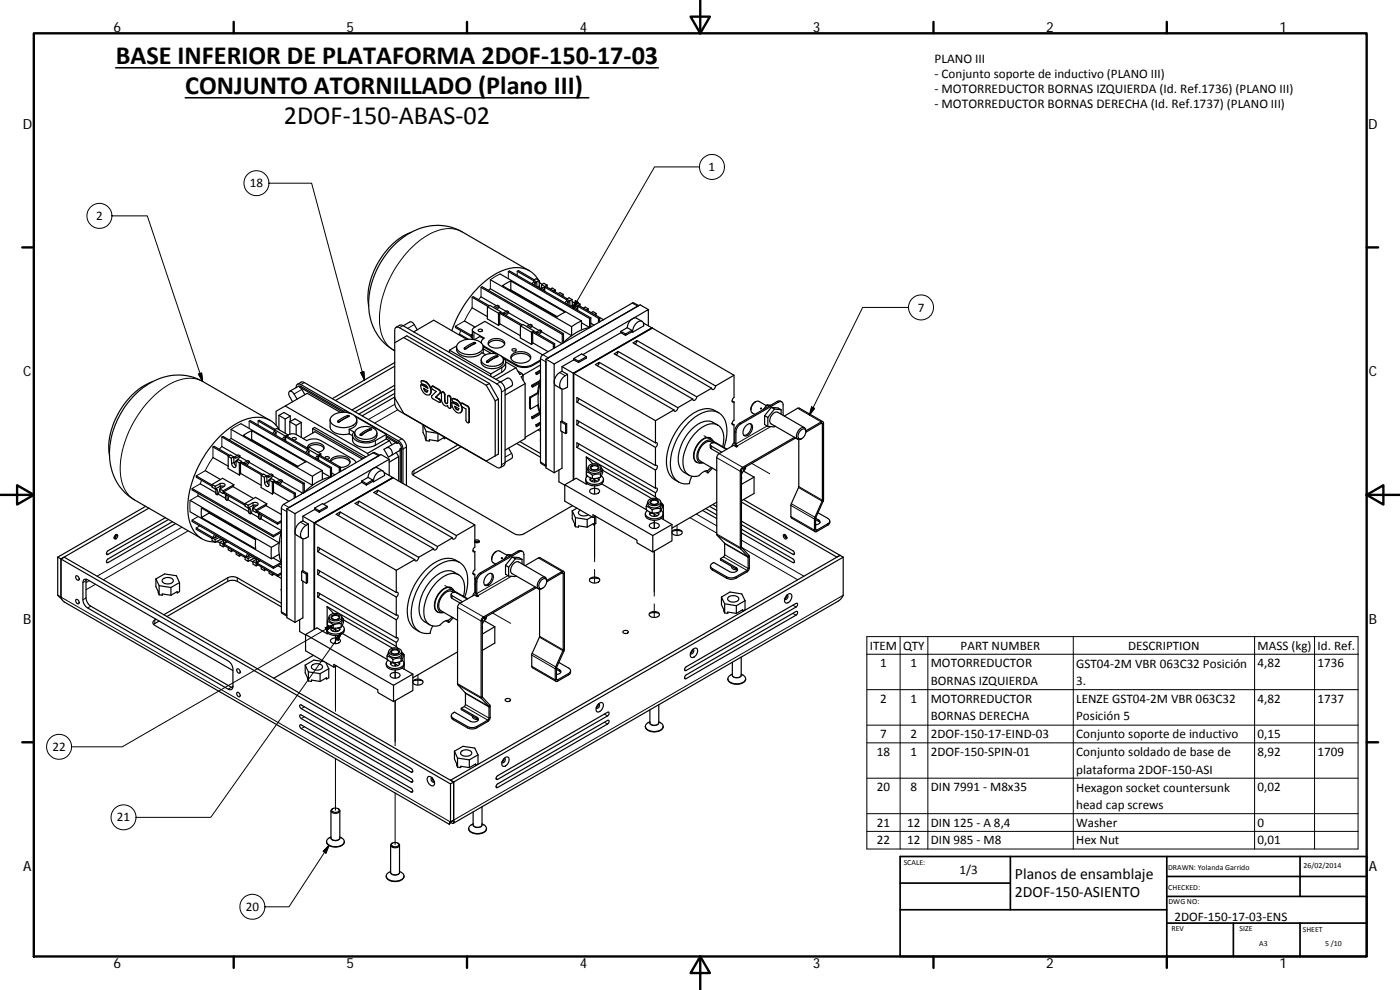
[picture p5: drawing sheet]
<svg xmlns="http://www.w3.org/2000/svg" width="420mm" height="297mm" viewBox="0 0 420 297" stroke-linecap="round" stroke-linejoin="round" font-family="sans-serif">
<defs><g id="words">
<g font-size="7.9">
<text x="34.7" y="19.2">BASE INFERIOR DE PLATAFORMA 2DOF‐150‐17‐03</text>
<text x="55.6" y="28.2">CONJUNTO ATORNILLADO (Plano III)</text>
<text x="85.2" y="37.2">2DOF‐150‐ABAS‐02</text>
</g>
<g font-size="4.7">
<text x="304.6" y="263.9">Planos de ensamblaje</text>
<text x="304.6" y="269.3">2DOF‐150‐ASIENTO</text>
</g>
<g font-size="4.2">
<text x="34" y="9.6">6</text>
<text x="104" y="9.6">5</text>
<text x="174" y="9.6">4</text>
<text x="244" y="9.6">3</text>
<text x="314" y="9.6">2</text>
<text x="384" y="9.6">1</text>
<text x="6.8" y="38.7">D</text>
<text x="410.6" y="38.7">D</text>
<text x="7" y="112.9">C</text>
<text x="410.8" y="112.9">C</text>
<text x="7" y="187.1">B</text>
<text x="410.8" y="187.1">B</text>
<text x="7" y="261.3">A</text>
<text x="410.8" y="261.3">A</text>
<text x="34" y="290.4">6</text>
<text x="104" y="290.4">5</text>
<text x="174" y="290.4">4</text>
<text x="244" y="290.4">3</text>
<text x="314" y="290.4">2</text>
<text x="384" y="290.4">1</text>
</g>
<g font-size="4">
<text x="280.5" y="18.8">PLANO III</text>
<text x="280.5" y="23.4">‐ Conjunto soporte de inductivo (PLANO III)</text>
<text x="280.5" y="27.9">‐ MOTORREDUCTOR BORNAS IZQUIERDA (Id. Ref.1736) (PLANO III)</text>
<text x="280.5" y="32.5">‐ MOTORREDUCTOR BORNAS DERECHA (Id. Ref.1737) (PLANO III)</text>
</g>
<g font-size="3.9">
<text x="212.7" y="51.4">1</text>
<text x="75" y="56.2">18</text>
<text x="28.9" y="66">2</text>
<text x="275.4" y="93.5">7</text>
<text x="261" y="194.9">ITEM</text>
<text x="271" y="194.9">QTY</text>
<text x="288.3" y="194.9">PART NUMBER</text>
<text x="338.5" y="194.9">DESCRIPTION</text>
<text x="377.4" y="195">MASS (kg)</text>
<text x="395.4" y="195">Id. Ref.</text>
<text x="264.1" y="200.2">1</text>
<text x="273.3" y="200.2">1</text>
<text x="279.3" y="200.2">MOTORREDUCTOR</text>
<text x="323" y="200.3">GST04‐2M VBR 063C32 Posición</text>
<text x="377.4" y="200.2">4,82</text>
<text x="395.4" y="200.2">1736</text>
<text x="279.3" y="205.5">BORNAS IZQUIERDA</text>
<text x="323" y="205.6">3.</text>
<text x="264.1" y="210.8">2</text>
<text x="273.3" y="210.8">1</text>
<text x="279.3" y="210.8">MOTORREDUCTOR</text>
<text x="323" y="210.8">LENZE GST04‐2M VBR 063C32</text>
<text x="377.4" y="210.8">4,82</text>
<text x="395.4" y="210.8">1737</text>
<text x="264.1" y="221.4">7</text>
<text x="273.3" y="221.4">2</text>
<text x="279.3" y="216.2">BORNAS DERECHA</text>
<text x="279.3" y="221.4">2DOF‐150‐17‐EIND‐03</text>
<text x="323" y="221.5">Conjunto soporte de inductivo</text>
<text x="323" y="216.2">Posición 5</text>
<text x="377.4" y="221.4">0,15</text>
<text x="15.8" y="225.3">22</text>
<text x="263.1" y="226.8">18</text>
<text x="273.3" y="226.8">1</text>
<text x="279.3" y="226.8">2DOF‐150‐SPIN‐01</text>
<text x="323" y="226.9">Conjunto soldado de base de</text>
<text x="377.4" y="226.8">8,92</text>
<text x="395.4" y="226.8">1709</text>
<text x="323" y="232.2">plataforma 2DOF‐150‐ASI</text>
<text x="263.1" y="237.4">20</text>
<text x="273.3" y="237.4">8</text>
<text x="279.3" y="237.4">DIN 7991 ‐ M8x35</text>
<text x="323" y="237.5">Hexagon socket countersunk</text>
<text x="377.4" y="237.4">0,02</text>
<text x="323" y="242.8">head cap screws</text>
<text x="35.1" y="246.5">21</text>
<text x="263.1" y="248">21</text>
<text x="272.3" y="248">12</text>
<text x="279.3" y="248">DIN 125 ‐ A 8,4</text>
<text x="323" y="248.1">Washer</text>
<text x="377.4" y="248">0</text>
<text x="263.1" y="253.3">22</text>
<text x="272.3" y="253.3">12</text>
<text x="279.3" y="253.3">DIN 985 ‐ M8</text>
<text x="323" y="253.3">Hex Nut</text>
<text x="377.4" y="253.3">0,01</text>
<text x="288" y="262.2">1/3</text>
<text x="73.8" y="273.3">20</text>
<text x="352.5" y="276.2">2DOF‐150‐17‐03‐ENS</text>
</g>
<g font-size="2.4">
<text x="271.2" y="259.7">SCALE:</text>
<text x="350.6" y="260.9">DRAWN: Yolanda Garrido</text>
<text x="391.2" y="260.6">26/02/2014</text>
<text x="350.6" y="267">CHECKED:</text>
<text x="350.7" y="271.4">DWG NO:</text>
<text x="351.6" y="279.3">REV</text>
<text x="372" y="279.4">SIZE</text>
<text x="391" y="279.6">SHEET</text>
<text x="377.9" y="283.8">A3</text>
<text x="397.7" y="283.8">5 /10</text>
</g>
</g></defs>
<g fill="none" stroke="#000" stroke-width=".3">
<path d="M80.7 55a3.7 3.7 0 0 1-5.5 3.2 3.7 3.7 0 0 1-.3-6.4 3.7 3.7 0 0 1 5.8 2.7v.5h12.8l15.9 59M209.9 50.1h-13.5l-24.5 42.5M33.6 64.8a3.8 3.8 0 0 1-5.6 3.2 3.8 3.8 0 0 1-.3-6.4 3.8 3.8 0 0 1 5.9 2.7v.5h10.6l16.6 49.6a10.3 10.3 0 0 0-10.6 1.3 31.7 31.7 0 0 0-14.1 26.2 9.9 9.9 0 0 0 4.2 8.1M138.6 69.5a10 10 0 0 0-9.9 .8 31.7 31.7 0 0 0-14.8 25.8 10 10 0 0 0 4.2 9M120.9 97.7l-1 .6M124.3 97.4l-2 1.1M138.2 99.2l-.3 1-.3 .2M142 89l-.3 .2v3.2l-2.3 3.9-2.7 1.6v.4M142.2 99.7v2.2M144.7 86l-.3 .2v2.9l-.8 .8M150.1 82.2l-2.9 1.7v2.7l-.7 .5M152.9 81.3l-.3 .2v2.1"/>
<path d="M155.6 81.2l-.4 .2v1.2M161.9 85.8l-.6 .3M171.8 91.5l-.6 .3M172.7 90.2l.9 .5-1.7 1.9zM189.6 99.3l.3 .1M189.7 91l1.7 .8M272.7 92.2h-13.8l-16 32.4M59.6 112.2l.9-.3 .3 2.5zM90.3 115.9l-.4 .2M90.6 116.8l-2.3 1.4M91.3 114.8l-1 .6M108.2 111.8l1-.3 .2 2.5z"/>
<path d="M126.7 115.4l-.1 .1M127.9 114.6l-.1 .1M130 115.9l-.1 .1M131.8 119.7l-.1 .1M132.2 117.9h-.2M133.6 118.4h-.2M135.3 119.5h-.1M137.2 120h-.1M139.4 104.4v.3M142.2 102.8v.4M145.3 103.9v.3M146.1 108.4v.3"/>
<path d="M148.9 106.7v.4M150.1 114.6l-1 .6M150.6 110.3v1.4M151.6 117l-1.1 .6M154.9 109.4v.3M159.8 109.4v.3M162.2 107.6l1.6 1M162.9 106.4l1.6 1M168 111.8l1.6 .9M64.3 133.9l-.4 .2v3.2l-2.3 3.9-2.7 1.6v.4M66.9 130.9l-.3 .2v2.9l-.8 .8M70.2 138.7l-.7 .4"/>
<path d="M72.3 127.1l-2.9 1.7v2.8l-.6 .4M75.1 126.2l-.3 .2v2.1M77.8 126.1l-.3 .2v1.2M101.4 126.3v.3M104.3 124.7v.4M108.1 130.3v.3M111 128.7v.2M111.9 135.9l1.7 .9M112.6 132.2v1.4M118.5 121.3l-8 4.6M119.4 123l-7 3.9M119.5 132.8l-.3 .2"/>
<path d="M120.4 134.4l-.3 .2M120.6 131.6l-1.1 .6M122 134.1l-1.1 .6M133.6 120.2l-.2 .1M135.3 122.2h-.1M136 120.8h-.1M138.9 121l-.1 .1M140.4 121.9h-.1M140.9 126.5h-.2M140.9 122.7h-.2M151.6 138.8l-1.1 .6M153.5 136l-1.9 1.2"/>
<path d="M161.5 129l.7 .4M162.2 138.6l1.6 1M179.1 139.2l1.2 .7M211.3 130.7l6.9 4M213.5 133.8v.8M215.1 137.3l7.1 4.1 .3-.2M215.8 136.1l7.1 4.1v.4M220.5 129.5l.4 .2M221.9 127l.4 .2M225.6 139l5.4 3.2M230.2 127.8l-9.3 5.4-.4-.2M231.3 128l-10.1 5.8v.2"/>
<path d="M232.5 127.9l-.2 .2M233.2 120.5l.4 .2M239.4 122.5l7.1 4.1v.4l.3 .2 .4-.2M243.6 122.1l.9 .4-1.6 2.1zM54.6 158.2l-25.5 14.7M56.5 159.3l-25.5 14.6M59.5 155l-1.9 1v.5M59.5 148.1l-.1 .7-2.3 1.3v3.5M60 157.8l-1.1 .6v.4M60.5 144.1l-.4 1.1-2.5 1.4v.4M66 145.1v.8M75.9 150.9v.8"/>
<path d="M80.1 144.4l-.7 .4M84.4 152.5l1.6 1M85.1 151.3l1.7 1M90.2 156.7l1.6 .9M111.9 144.2l.2 .1M124.2 141.1v1.1M178.4 145.8v2.4zM178.4 143.6v1M178.4 155v13.5M196.4 156.1v2.5zM196.4 153.9v1.1M197 149.5l.5 .2"/>
<path d="M203.2 157.6v3.1M207.1 155.3l8 4.7M209 154.2l6.1 3.6M237.4 155l7 4.1 .4-.2 .3 .2v.4M237.4 151.7l7 4 .4-.2M237.5 151.1l7.3 4.2M239.7 146.3l7.3 4.1M239.7 146l7.1 4.1 .4-.2M245.7 156v.4M248.4 157.2v.4M18.3 179.1l116.9 67.5M25.8 179.4l-.9 .6"/>
<path d="M25.8 174.2l-.9 .6M26.8 174.2l-1 .6M28.6 175.3l-2.8 1.7M32 166.1l.4 .2M32 168.5l.4 .3M66 161.3v.6M68.4 173.4v1M71.2 173.4v1M75.9 167v.7M133.5 175.7l6.9 3.9M135.7 178.7v.8M142.7 174.4l.4 .2"/>
<path d="M144.2 171.9l.3 .2M152.4 172.7l-9.3 5.4-.4-.2M153.5 172.9l-10 5.8v.2M154.8 172.8l-.3 .2M155.5 165.4l.3 .2M161.6 167.4l7.1 4.1v.4l.3 .2 .4-.2M178.4 170.9v4M196.4 165.3v13.6M213.8 170.6v.4M215.1 160.2l7.1 4.1 .3-.2M215.2 160.6l7.1 4.1 .3-.4M217.1 167.1l7.1 4.1v.4"/>
<path d="M217.4 162.9l7.1 4.1 .3-.4M217.5 163.1l7 4.1 .4-.2M217.5 166.5l7 4.1 .4-.3M218 173.1v.4M220.9 173.1v.4M220.9 170.3v.4M221.1 170.8v.2M222.5 162.1l18.8 10.8M222.6 164.3l16.8 9.6M238.4 168.5l-.4 .3M238.4 166.1l-.4 .2M253.1 178.6l-116.9 67.5"/>
<path d="M27.2 181.9l-.9 .5M46.4 186v1.1M84.4 183.5l1.6 1M97.6 188.3l2.4-.8-1.9 1.7zM100 187.5l-63.3 36.6h-15.2a3.8 3.8 0 0 0-5.6-3.2 3.8 3.8 0 0 0-.3 6.4 3.8 3.8 0 0 0 5.9-2.7v-.5M100.7 190.7v2.4zM100.7 188.5v1M100.7 199.9v13.5M100.7 191.5l1.8-1.7-1 2.3zM101.3 184.1l1.2 .7M102.5 189.8l-39.2 55.4h-22.5a3.8 3.8 0 0 0-5.5-3.2 3.8 3.8 0 0 0-.3 6.4 3.8 3.8 0 0 0 5.8-2.7v-.5M118.6 198.8v1.1"/>
<path d="M119.2 194.5l.5 .1M137.3 182.2l7.1 4.1 .3-.2M138 181l7.1 4.1v.4M147.8 183.9l5.5 3.1M159.6 196.6l7 4.1 .4-.3M159.6 199.9l7 4.1 .4-.2 .4 .2v.4M159.7 196l7.4 4.2M161.9 191.2l7.4 4.1M161.9 190.9l7.1 4.1 .4-.2M196.4 181.2v4.1M238 181.6l.9 .5M238 184l.9 .6"/>
<path d="M260.1 191h147.5v63.7h-147.5zM260.1 196.3h147.5M270.1 191v63.7M278.5 191v63.7M322.1 191v63.7M376.5 191v63.7M394.5 191v63.7M69.4 206.2l-.9 .6M91.3 212.1l-.9 .5M91.3 215.1l-.9 .5M91.3 218.1l-.9 .5M118.6 201v2.5z"/>
<path d="M118.6 210.2v13.6M125.4 202.5v3M136 215.5v.4M137.3 205.1l7.1 4.1 .3-.2M137.4 205.5l7.1 4.1 .3-.4M139.3 212l7.1 4.1v.4M139.6 207.8l7.1 4.1 .3-.4M139.7 211.4l7.1 4.1 .3-.2M139.7 208l7.1 4.1 .3-.2M140.3 218v.4M143.1 218v.4M143.2 215.2v.4"/>
<path d="M143.3 215.7v.2M167.9 200.9v.4M170.7 202.1v.4M181.4 214.2l.9 .6M181.4 216.7l.9 .5M195 216.8a1.54 1.54 0 0 0 2.7 0M195 216.7a1.39 1.39 0 0 0 2.4 .7l.3-.7M205.4 200.9l.5 .3M205.4 203.4l.5 .2M219.8 202.5a1.54 1.54 0 0 0 2.7 0M219.8 202.4a1.39 1.39 0 0 0 2.3 .8l.3-.3 .1-.5M260.1 206.9h147.5"/>
<path d="M260.1 217.6h147.5M100.7 227.6v15.5M118.6 237.9v15.5M123.9 231.4l-.5 .3M123.9 234.4l-.5 .3M123.9 237.4l-.5 .3M148.9 233.6l.4 .2M148.9 236l.4 .3M260.1 222.9h147.5M260.1 233.5h147.5M98.8 253.6l-1 2.4-.8-.6zM98.8 253.6l-12.1 18.5h-7.2a3.8 3.8 0 0 0-5.6-3.2 3.8 3.8 0 0 0-.3 6.4 3.8 3.8 0 0 0 5.9-2.7v-.5"/>
<path d="M99.3 251.4a1.54 1.54 0 0 0 2.7 0M99.3 251.2a1.39 1.39 0 0 0 2.4 .8l.3-.3v-.5M135.8 246.3l.5 .3M142 247.4a1.54 1.54 0 0 0 2.7 0M142 247.3a1.35 1.35 0 0 0 2.1 .9l.5-.4 .1-.5M260.1 244.1h147.5M260.1 249.4h147.5M117.2 261.7a1.54 1.54 0 0 0 2.7 0M117.2 261.6a1.42 1.42 0 0 0 2.4 .7l.3-.4v-.3"/>
<circle cx="213.7" cy="50.1" r="3.7"/>
<circle cx="276.4" cy="92.2" r="3.7"/>
</g>
<g fill="none" stroke="#000" stroke-width=".36">
<path d="M123.4 69.7a21.3 21.3 0 0 0-11.8 13.2 17.1 17.1 0 0 0-1 8.9M118.9 98.2l1-.6h.8l29.4 17a3.1 3.1 0 0 1 1.5 2.4v21.8l-.3 .8-1.2 .7M121 97.7l2-1.1a1.14 1.14 0 0 1 1.3 .8l.9 1.6M124.2 99.6l6-3.5 10 5.8M136.7 97.9l4.7 2.7M136.7 98.3l4.7 2.7M139.4 96.3l3.2 1.8M141.7 92.4l4.6 2.6M141.7 89.2l4.7 2.7M141.8 99l.1 1.7M142 89l4.8 2.7M143.5 99a.67 .67 0 0 1 .7-.3 .67 .67 0 0 1 .5 .6 .7 .7 0 0 1-.7 .2 .7 .7 0 0 1-.5-.5z"/>
<path d="M144.4 89.1l4.6 2.6M144.4 86.2l24.4 14.1M144.7 86l24.4 14.1M146.3 92.1v3.6l3.3 1.9M146.3 92.1l.7-.5 3.3 1.9v.3M146.3 92.1l3.3 1.9 .7-.5M147.2 86.6l24.3 14.1v-2.7M147.2 83.9l24.3 14.1 3-1.7M149.1 92.9l.6-.7 2.2 1.2M149.6 94v3.6M149.7 92.2l.1-.4-1.2 .7M149.8 91.8l-.5-.2-1.2 .6"/>
<path d="M150 94v3.1l6.2 3.6M150 97.1l-.4 .5M150.1 82.2l24.4 14.1M150.3 93.8l-.3 .2 6.3 3.7M150.3 93.8l6.4 3.7M150.6 93.9l.4 .1M151 94l.4 .3M151 94.2l.4 .1M152.6 81.5l24.3 14.1M152.6 93.5v.4M152.6 93.5l-.4-.2-1.2 .7M152.6 93.5l-1.2 .8"/>
<path d="M152.6 93.9l-.7 .8M152.6 93.9l6.3 3.6M152.9 81.3l24.4 14.1M153.3 87l-.2 .1M153.3 87l13.9 8M153.3 84.3l-2.5 1.4 16.3 9.4 2.5-1.4-16.3-9.4v2.7M155.2 81.4l5 2.8M155.6 81.2l4.7 2.7M156.2 97.8v3.6l3.3 2M156.2 97.8l3.3 1.9 .7-.4v.2M156.2 97.8l.7-.5 3.3 2M158.9 81.3l-20.3-11.8a16.4 16.4 0 0 0-19.1 2.9 25.2 25.2 0 0 0-8.5 22.3 15.1 15.1 0 0 0 7.5 10.6"/>
<path d="M159 98.6l.6-.7 2.2 1.3M159.5 99.7v3.7M159.6 97.9v-.3l-1.1 .6M159.6 97.6l-.4-.3-1.2 .7M159.8 99.7l.1 3.1 4.6 2.7M160.2 84.1l.9 .5M160.2 84.1v.4M160.2 84.5l.4 .3M160.2 84.1l.7-.5 .9 .6M160.2 84.5l-.6 .7M160.2 99.5l-.4 .2 6.3 3.6 .3-.2M160.2 99.5l6.2 3.6"/>
<path d="M160.5 99.6l.4 .1M160.6 84.8v.9M160.6 84.8l-.5 .6M160.9 99.7l.4 .3M160.9 99.9l.4 .1M161.1 84.6l.1 1.4M161.6 84.1a7.6 7.6 0 0 0-9.5-3.3 26.8 26.8 0 0 0-14.3 13.4l-2.2 5M161.8 84.4l.3 .5M161.8 84.2l.1 1.8 .4 .7M161.8 84.2l-.7 .4M161.8 84.8l.9 .5M162.5 99.6l6.2 3.5"/>
<path d="M162.5 99.6l-.7 .8M162.5 99.3v.3M162.5 86.8l.5-.6 .5 .3-.5 .6M162.5 85.4l-.1 1.4M162.5 99.3l-.4-.3-1.2 .7M162.5 99.3l-1.2 .7M163.5 86v1.4M164.2 85.5v.6M164.2 85.5l-1-.5-.7 .4 1 .6M164.2 85.5l-.7 .5M165.2 86.7l.5-.3 .9 .6M166.1 87.3l.5-.3v.6"/>
<path d="M167.5 88.1l.6-.3 .9 .5v.6M169 88.3l-.5 .3M170 89.8l1 .5M170 89.8v.4M170 90.2l.5 .3M170 89.8l.8-.5 .9 .6M170 90.2l-.5 .7M170.3 89.7l-6.5-3.7-.3 .1 6.5 3.8M170.5 90.5v1M170.5 90.5l-.5 .7M171 90.3l.1 1.5M171.7 89.9l.1 1.8 .4 .7"/>
<path d="M171.7 89.9l-.7 .4M171.7 90.5l.9 .5M172.4 91.1l-.1 1.4M173.3 91.7l.1 .5M173.4 91.9v1.2M173.4 92.2l-.5 .6M173.4 92.2l-.5-.3-.5 .7M173.4 91.9l.3-.2 7.4 4.2-12.6 7.2-6 3.7-.3 .7v24.6M173.4 91.9l6.2 3.6M174.1 91.2v.7M174.1 91.2l-1-.5-.7 .4 .9 .6M174.1 91.2l-.8 .5"/>
<path d="M174.5 96.3v2.7M175.1 92.5l.5-.4 .9 .6v.6M176.5 92.7l-.5 .3M176.9 95.6v2.7l-2.4-1.5M177.1 98.2a15.2 15.2 0 0 0-8.2 4.7M177.3 95.4v2.7M177.3 97l1 .6M177.3 95.4l-.4 .2M177.4 93.8l.6-.3 .9 .5v.7M178.9 94l-.5 .4M179.6 95.5v1.3M179.6 95.5l.4-.2v1.3"/>
<path d="M186.3 99.8l-11.4 6.6M186.3 99.4l1.4 .8M186.3 99.4v.4M186.3 99.8l1.4 .8M188.2 98.3l-1.9 1.1M188.2 98.3l1.4 .8M189.6 99.1l-1.9 1.1M189.6 99.1v.4M189.6 99.5l-1.9 1.1M189.6 99.5l.3 .2M189.7 95.7l-23.4 13.5M189.7 95.7a3.4 3.4 0 0 0-1.5 2.6"/>
<path d="M190.1 95.5l-.4 .2M190.1 95.5l.8-.1 1.8 1M190.1 95.5l4.5-2.6v4.9M190.8 97.2a1.32 1.32 0 0 1 1.1-.9 1.32 1.32 0 0 1 1.2 .6l.1 .9-3.3 1.9a3.8 3.8 0 0 1 .9-2.5zM191.5 91.8l-27.1 15.6M191.7 91.7l-1.8-.8-8.9 5.1M193.1 96.9l2.6 1.5-23.6 13.6M194.6 92.9l-2.5-1.4-28.3 16.3M195.7 98.4h.1M195.7 98.4v.1M195.7 98.4l-23.6 13.6M195.8 98.4l24.5 14.2-5.6 3.2"/>
<path d="M195.8 98.4l-23.6 13.7M45.6 114.6a22.2 22.2 0 0 0-12.5 15.7 14.8 14.8 0 0 0-.2 6.4M86.9 117.4l2.7-1.5 .5-.1 13.1 7.6M88.9 116.3a.87 .87 0 0 1 .3-1 .87 .87 0 0 1 1.1 .1l15.2 8.8M89.2 119.8l-.9-1.6a.87 .87 0 0 0-.7-.8 .87 .87 0 0 0-.9 .4l.1 .9 1 1.8M89.3 115.3l1.2-.7 .8 .2 29.3 16.8a3 3 0 0 1 1.4 2.5v11.6M91.5 118.4l-.9-1.6-.7-.7 12.9 7.5M118.5 102.8v-3.7a.86 .86 0 0 1 .4-.9 .86 .86 0 0 1 1 .1l29.2 16.9a3.2 3.2 0 0 1 1.4 2.4v21.8a.86 .86 0 0 1-.4 .9 .86 .86 0 0 1-1-.1l-29.2-16.9a3.1 3.1 0 0 1-1.4-2.4v-1.5M118.5 119.4l2.6 4.6 24.8 14.3 2.7-1.5M118.5 102.8v16.6M118.5 116.7l-11.9 6.9M118.5 119.1l-9.8 5.7"/>
<path d="M118.5 108.8l-18.8 10.8M118.5 109.9l-17.8 10.3M118.5 102.8l3.6-2 24.8 14.3 2.7 4.6v16.5l-1 .6M118.5 115.6l-12.9 7.4M118.5 118l-10.8 6.2M121.1 101.3l24.8 14.3M126.4 115.4h.3l1.6 1M126.4 114.3a2.96 2.96 0 0 1 2.6 4 1.46 1.46 0 0 1-2.2-.9 1.69 1.69 0 0 1-.3-2l1.9 1.1a2.1 2.1 0 0 0-1.8-1.4zM126.8 114.2a3 3 0 0 1 2.3 4.1l-.2 .1M126.8 114.2h-.2M126.8 114.2l-.3 .1M127.2 116.5l1.2 .7a.52 .52 0 0 1-.6 .5 .52 .52 0 0 1-.5-.6z"/>
<path d="M127.3 116.6a.93 .93 0 0 0 1 .9M129.6 115.9h.4l1.8 1M130.8 119.1l1 .6a.65 .65 0 0 1 .2 1.1M130.8 119.1l-.1 .1M131.7 117l-1.9-1.1a.52 .52 0 0 0-.3 .5 .52 .52 0 0 0 .4 .5l1 .6-1.4 1.3 .1 .5 2.1 1.4a.46 .46 0 0 0 .5-.5 .46 .46 0 0 0-.5-.4l-1-.6M131.7 117l.4 .8-1.4 1.4M131.8 116.9l.4 .4v.6l-1.4 1.2M131.8 116.9l-.1 .1M132.6 117.7a.68 .68 0 0 1 .8 .7v2a.48 .48 0 0 0 .3 .7 .48 .48 0 0 0 .6-.3v-1.9a.58 .58 0 0 1 .7 0 .58 .58 0 0 1 .2 .6v2.8a.55 .55 0 0 1-.7 .1 .55 .55 0 0 1-.2-.7 1.54 1.54 0 0 1-1.8-1.7zM132.7 117.6a.65 .65 0 0 1 .6 .1 .65 .65 0 0 1 .3 .7v1.8a.77 .77 0 0 0 .6 .9M134.5 118.7a.66 .66 0 0 1 .8 .8v2.7l-.2 .3M134.9 105.1l12.4 7.1"/>
<path d="M135.8 119.7a2.98 2.98 0 0 1 2.6 3.9 1.79 1.79 0 0 1-2.6-1.4l-.2-.9 .2-.5 1.9 1.1a1.69 1.69 0 0 0-1.7-1.3l-.3-.6zM136.1 119.5a2.85 2.85 0 0 1 2.2 1.7M136.1 119.5l-.1 .1M136.1 119.5l-.3 .2M137 104.1a2.84 2.84 0 0 0 3.2 3 5.2 5.2 0 0 0 4.4-1.3l1.1 .6M137 103.8l-2.1 1.3v.7M137.7 102.8a5.8 5.8 0 0 1 6.9 .3 1.76 1.76 0 0 1-1.1 2.8 5.3 5.3 0 0 1-6.3-1.2l-.1-1.1zM137.9 100.2l2.7 1.6M139.3 104.5l1.8-1.2a1.31 1.31 0 0 1 1.7-.4l-3 1.8-.3 .1zM141.4 100.5v.8l.5 .2v-.8M141.4 100.5l.5 .2M141.8 101.5v.3"/>
<path d="M141.8 100.2l-.4 .3M142.5 103.1l-3 1.7M144.4 108a2.51 2.51 0 0 0 2.9 2.6 3.3 3.3 0 0 0 3.8-1.9v-.7M144.5 102.7v.2l.2-.9 .6-.5-3.1-1.8a.71 .71 0 0 1-.4-.7 .71 .71 0 0 1 .4-.7l3.3-1.9 17.3 10.1M144.7 107.1a4.5 4.5 0 0 1 6.2 .3 1.7 1.7 0 0 1-1.5 2.2 4.1 4.1 0 0 1-4.9-1.2l-.1-.5zM144.9 103.6l4.8 2.8M145 104.1v1.9M145 104.7l2.4 1.4M145 103.9l3.7 2.3M145.1 101.6l-1.1-.6-1.6 .9M145.9 115.6l2.7 4.7M146.1 108.4l1.4-1.1a1.67 1.67 0 0 1 2-.5l-3 1.9h-.4z"/>
<path d="M146.5 103.3a3.2 3.2 0 0 1 5 0M146.8 102.3a3.3 3.3 0 0 1 4.7 .5 2.13 2.13 0 0 1-2.8 1.6 1.75 1.75 0 0 1-2.1-1.7zM146.9 115.1l-1 .5M147.3 112.2v.7M149.3 107h-.3l-2.9 1.7M149.6 119.7l-1 .6M150.2 114.6l2-1.1a1.57 1.57 0 0 1 1.3 2.3l-1.9 1.1M150.4 106.8l4.5 2.6a5.3 5.3 0 0 0 4.9 0l2.4-1.4M150.8 107.2a1.67 1.67 0 0 1 1 1.6 1.67 1.67 0 0 1-1.2 1.5l-3.3 1.9M151.3 107.6l3.6 2.1a5.5 5.5 0 0 0 4.9 0l2.4-1.4M151.7 108.6l3.1 1.7M151.8 108.7l-.1 1.6-.3 .7-3.5 2.3"/>
<path d="M153.3 107.5a3.8 3.8 0 0 1 5.9 0M153.7 104.8a.7 .7 0 0 1 .7-.2 .7 .7 0 0 1 .5 .6 .7 .7 0 0 1-.7 .2 .7 .7 0 0 1-.5-.6zM153.7 106.4a4.1 4.1 0 0 1 5.5 .4 1.66 1.66 0 0 1-1.6 2 3.3 3.3 0 0 1-4.3-1.5zM154.8 110.3l-6 3.5M154.8 110.3l1.2 2.1 .6-.4M155.4 111.4l1.2 .6M156.6 112l.4 .7M157 112.7l-.6 .4 1.2 2v16.5l-6 3.5M157 112.7v1.4M157.6 115.1l-6 3.5M159 119.2v3.4l.2 .1v-3.4M159 119.2l.2 .1"/>
<path d="M159.6 115.6v.4l.2 .1v-.3M159.6 115.6l.2 .2M159.9 102.8l-.4 .6M160.9 111.8l.2 .6M160.9 111.8l.2 .2M161.1 112v.4M161.3 117.8l.3 .2-2.4 1.3M161.3 117.8l-2.3 1.4M161.8 115l-.5 2.8M162.1 114.2l.1 .1M162.1 114.2l-2.5 1.4M162.2 114.8l-2.4 1.3"/>
<path d="M162.2 113.7l-.1 .5M162.2 111.3l-1.1 .7M162.2 109.5l-5.3 3.1M162.2 111l-1.3 .8M162.2 111.7l-1.1 .7M162.2 114.4l-2.4 1.4M162.2 114.6a15.6 15.6 0 0 0 0 9.4M163.8 107.8v32.6l2.5 1.4M163.8 107.8l2.5 1.4M166.1 103.3v1.3M166.3 109.2v32.6M166.4 103.1v1.3"/>
<path d="M168.7 110v1.4M168.7 116.7v9.6M168.7 110l3.4 2M168.7 111.4a3.2 3.2 0 0 0-2.1 4.2l1.8 1M168.7 111.4l1.6 .9M168.8 100.3v2.8M169.1 100.1v2.7M169.1 113.1l1.2-.8v3.8l-.7 .4a1.12 1.12 0 0 1-1.4-.1 1.12 1.12 0 0 1-.1-1.4l.3-1zM169.1 100.1l-.3 .2M172.1 112v32M172.1 112l.1 .1M172.2 108l-3.5 2"/>
<path d="M172.2 112.1l24.5 14.1M172.2 112.1v31.8M172.2 107.6l1.4 .8M172.2 108l1.4 .8M172.2 107.6v.4M173.6 108.4v.4M173.7 119.6l-.6 1M176 107l-2.4 1.4M176 107l-1.4-.8-2.4 1.4M176 107v.4l-2.4 1.4M179.3 109.7l.6-1-1.2 .7 23.6 13.6M179.9 108.7l23.5 13.6"/>
<path d="M184.9 106.5l.6-1-1.1 .7 23.5 13.5M185.5 105.5l23.6 13.6M187.7 100.2v.4M190.6 103.2l.6-1-1.2 .7 23.6 13.6M191.2 102.2l23.5 13.6M207.9 119.7l-4.5 2.6M209.1 119.1a.75 .75 0 0 1-.3 .8 .75 .75 0 0 1-.8 0l-.1-.2M213.6 116.5l-4.5 2.6M214.7 115.8a.75 .75 0 0 1-.2 .8 .75 .75 0 0 1-.9 0v-.1M220.3 112.6v6.7a.76 .76 0 0 0-.6 .6 .76 .76 0 0 0 .4 .8l.2-.1M63.9 134.1l4.8 2.7M63.9 137.3l4.6 2.6"/>
<path d="M64.3 133.9l4.7 2.8M66.6 134l4.6 2.7M66.6 131.1l24.4 14.1M66.9 130.9l24.4 14.1M68.5 136.9v3.7l3.4 1.9M68.5 136.9l.7-.4 .9 .6M68.5 136.9l.9 .6M69.4 128.8l24.4 14.1 2.9-1.7M69.4 131.6l24.4 14v-2.7M69.4 137.5l.1 1.6a.9 .9 0 0 0 1.2 1l.1-.3M70.1 137.1l.7 .3M70.1 137.1l-.7 .4"/>
<path d="M70.1 137.1l.1 1.8 .6 .8M70.9 138.3l.9 .6 .7-.4M70.9 138.3l.7-.4 .9 .6M70.9 138.3l-.1 1.5M71.8 138.9l.1 3.6M72 137.1v-.3l-1.2 .6h-.6M72 136.8l-.5-.3-1.2 .7M72.2 138.9v3.1M72.3 127.1l24.4 14.1M72.5 138.5v.2M72.8 138.8l.4 .1M73.2 138.9l.4 .3"/>
<path d="M73.2 139.1l.4 .1M74.1 138.3l-2.1-1.2-1.7 1.9M74.8 126.4l24.4 14.1M74.8 138.5v.2M74.8 138.5l-1.2 .7M74.8 138.5l-.4-.3-1.2 .7M74.8 138.7l-.7 .9M74.8 138.7l6.3 3.7M75.1 126.2l24.4 14.1M75.5 129.2l-2.5 1.4 16.3 9.4 2.5-1.4-16.3-9.4v2.7M75.5 131.9l-.2 .1M75.5 131.9l13.9 8"/>
<path d="M77.5 126.3l4.8 2.8M77.8 126.1l4.8 2.7M81.1 126.2l-20.3-11.8a16.1 16.1 0 0 0-18.5 2.4 25.3 25.3 0 0 0-9.1 22.8 15.2 15.2 0 0 0 7.1 10.4l20.3 11.6M82.3 129.4l-.5 .7M82.3 129.4l.5 .3M82.4 128.9l.7-.4 3.3 2M82.4 128.9l3.3 2M82.4 128.9l-.1 .5M82.8 129.7l-.5 .6M82.8 129.7v.9M82.9 127.6v-4.2l2.7-1.6 24.7 14.2 .3 .6M83.7 124.6l1.9 1.1v4.3"/>
<path d="M83.7 124.6v4.1M83.7 124.6l1.5-.8 1.9 1M83.8 129a7.9 7.9 0 0 0-10.2-3.1 29 29 0 0 0-15 16 22 22 0 0 0-1.4 15.6 7.3 7.3 0 0 0 7.2 5.1M85.6 121.8l6.6-3.8 10 5.8M85.7 130.9v.5M85.7 131.4l-.5 .6M85.7 131.4l-.5-.3-.5 .6M85.7 131.1l6.6 3.8M85.7 131.1l.3-.2 6.4 3.7M85.7 131.1v1.2M86.4 130.5v.6M86.4 130.6a2.64 2.64 0 0 1 2.6-.2l3.1 1.8a4.7 4.7 0 0 1 4.2 0l9.5 5.5 .6 .4 .4 .7"/>
<path d="M86.4 130.5l-.7 .4M87 126.5l1.9 1.1v2.8M87 126.5v3.8M87 126.5l1.5-.8 1.9 1M87.1 124.8l-1.5 .9M87.1 124.8v1.7M87.7 131.8a.59 .59 0 0 1 .6-.5 .59 .59 0 0 1 .6 .5l-.9 .2M90.4 126.7l-1.5 .9M90.4 126.7v4.5M91 131.6l3.5-2.1 14.2 8.2M92.3 134.7v.4M92.3 134.7l3.3 1.9"/>
<path d="M92.3 135.1l.4 .3M92.3 134.7l.7-.4 3.3 1.9M92.3 135.1l-.6 .7M92.3 134.5a1.75 1.75 0 0 1 2-1.6 2.33 2.33 0 0 1 3 1.5 1.9 1.9 0 0 1-1.8 1.3M92.3 134.5a3.2 3.2 0 0 1 4.9 .1M92.7 135.4v1M92.7 135.4l-.5 .7M93.8 128.6l15.4 8.9M93.8 128.6l.6-.4 15.4 8.9M93.8 128.6v1.3M95.6 136.6v.5M95.6 136.8v1.2"/>
<path d="M95.6 137.1l-.5 .6M95.6 137.1l-.5-.3-.5 .7M95.6 136.8l6.2 3.6M95.6 136.8l.3-.2 6.3 3.6M96.3 136.2v.6M96.3 136.2l-.7 .4M97.6 137.5a.59 .59 0 0 1 .6-.5 .59 .59 0 0 1 .6 .6l-.9 .1M99.1 126v2.1a3.7 3.7 0 0 0 4.3 2.3l1.4-.2M99.1 138.4a3.1 3.1 0 0 1 3.9-1.5 1.67 1.67 0 0 1 1.8 2.3 3.5 3.5 0 0 1-2.6 1.1M99.2 138.5a4 4 0 0 1 5.7 .1l.1 .2M99.5 124.9a5.5 5.5 0 0 1 7.4 .4 1.82 1.82 0 0 1-1.4 2.5 5.4 5.4 0 0 1-6.3-1.2l-.1-.8zM101.4 126.4l1.4-1a1.83 1.83 0 0 1 2-.6l-2.9 1.8-.4 .1z"/>
<path d="M102.6 123.7l.9-.5 1.4 .8M104.5 125l-3 1.7M104.8 128.8l1.4 .8a1.91 1.91 0 0 0 1.5 3 6.4 6.4 0 0 0 4.9-.4l3.3-1.9M104.8 128.8v1.4M104.8 130.2l1 .5M105.8 130.6v1.4a3.1 3.1 0 0 0 3.4 2.2 6.3 6.3 0 0 0 3.4-.6l3.3-1.9M106.3 124.6l13.2 7.6a3.1 3.1 0 0 1 1.4 2.5v10.4M106.5 129.9a2.51 2.51 0 0 0 2.9 2.6 3.3 3.3 0 0 0 3.7-1.9v-.7M106.6 125l9.3 5.3M107 128.8a4.5 4.5 0 0 1 6 .5 2.08 2.08 0 0 1-2.4 2.4 3.7 3.7 0 0 1-4.1-1.7v-.5zM107.1 126a2.41 2.41 0 0 1-2.3 2.8M111.4 128.9h-.4l-2.9 1.7"/>
<path d="M111.4 128.9l-1.7 .8-1.2 .9h-.4M111.4 128.9l.1-.1a.87 .87 0 0 0-1.3 .1l-1.7 1.1-.4 .4v.2M113.8 136.7l-27.2 15.6M113.9 136.6l-1.8-.8-8.9 5.1M115.9 131.1l3.3 1.9-.6-.1-2.5 1.4M115.9 130.3v1.4M115.9 131.7l1 .5-6.6 3.8M115.9 130.7l3.6 2.1 .9 1.2v10.8M116.1 134.3a1.55 1.55 0 0 1 1.4 2.3M116.1 134.3l-.9 .5 1.4 2.3 3.2-1.8 .3-.7v10M116.8 138.7l2.8-1.7v7.3M116.8 137.8l-2.5-1.4-28.2 16.3"/>
<path d="M116.9 132.2l.7 1.3M118.9 135.8l.7 1.2M127.9 132.2l-1-2.5 .1-2.3 .9 2.1 3.5 .5v2.3M127.9 132.2l1 .1v-.4l2.5 .4M127.9 129.5v2.7M133.8 131.4l-.5 .2v-.4l-1.9 1.1M134.3 121.8h-.1M135.7 120.8h.3l1.7 .9M136.5 121.9l1.2 .7a.57 .57 0 0 1-.7 .4 .57 .57 0 0 1-.4-.7zM136.6 122a1.01 1.01 0 0 0 1 .9M137.4 133.5l-13.2 7.6a.86 .86 0 0 0-.5 .8 .86 .86 0 0 0 .5 .8l30.2 17.5a3.3 3.3 0 0 0 2.8 0l14.6-8.5M138.4 134l-14.5 8.5"/>
<path d="M138.4 121h.5l1.6 .9 .3 .4 .1 4.2-.3 .4M138.4 121.1l1.9 .8 .4 .5v4.3a.57 .57 0 0 1-.7 0 .57 .57 0 0 1-.2-.7v-3.3l-1.3-.8-.2-.5zM138.7 122a1.47 1.47 0 0 1-.5 1.8M148.6 120.3v16.5M152.6 134.5l.9 1.5a1.16 1.16 0 0 1 0 1.6l-1.9 1.1M155.1 133.1l7.1 4.1M156 132.5l6.2 3.6M159.6 125.1v.4l.2 .1v-.4M159.6 125.1l.2 .1M160.9 127.4v.5l.2 .1v-.4M160.9 127.4l.2 .2M161.4 121.5l.5 2.2"/>
<path d="M161.6 121.4l-2.4 1.3M161.9 123.7l.3 .2-2.4 1.3M161.9 123.7l-2.3 1.4M162.1 128.6l.1 .1M162.1 124.3l.1 .1M162.2 127.3l-1.1 .7M162.2 126.7l-1.3 .7M162.2 124.2l-2.4 1.4M162.2 126.9l-1.1 .7M162.2 128.6l-4.6 2.6M162.2 131.9v6.8l1.6 1.3M168.3 126.5l1.4 .9"/>
<path d="M168.3 126.5v2.8l1.4 .8M168.7 129.5v11l-2.4 1.3M168.7 126.3l1.4 .8M168.7 126.3l-.4 .2M169.7 127.4v2.7M170.1 127.1v2.8l-.4 .2M170.1 127.1l-.4 .3M173.1 134.2l23.6 13.6M173.1 127.4l23.6 13.6M173.1 120.6l23.6 13.6M173.1 120.6v-1.3l23.6 13.6M173.1 127.4v-1.3l23.6 13.6"/>
<path d="M173.1 134.2v-1.3l23.6 13.6M173.7 126.4l-.1 .6-.5 .4M173.7 133.2l-.6 1M176 137.1l20.7 12M176 137.1l1.9 2.1M176 137.1v6.1M177.3 139.8a1.55 1.55 0 0 1 2.5 .6 1.52 1.52 0 0 1-2.7-.3zM179.1 139.2a1.81 1.81 0 0 0-2.6 1.3 2.45 2.45 0 0 0 3.8 0v-.6M196.7 139.7a.44 .44 0 0 1 .6 .1 .44 .44 0 0 1-.1 .6l-.5 .6M196.7 132.9a.45 .45 0 0 1 .6 .1 .45 .45 0 0 1-.1 .6l-.5 .6M196.7 126.2v6.7M196.7 134.2v5.5"/>
<path d="M202.3 123l-5.6 3.2M203.4 122.3a.89 .89 0 0 1-1.1 1v-.3M213.2 133.4l.1 1.1 2.6 1.6M213.3 131.5a2.71 2.71 0 0 0-3.4 1.2 5 5 0 0 0-1.3 5.6l.5 .4M214 132.9a2.49 2.49 0 0 0-3.6 1.2 3.3 3.3 0 0 0-.3 4.2l5 2.9M214.2 132.7a2.01 2.01 0 0 0-1.6-1.4 2.01 2.01 0 0 0-1.9 .8 5.5 5.5 0 0 0-2.1 6.2l.7 .5 1.3 .1M214.3 132.8a1.76 1.76 0 0 0-3 0 4.6 4.6 0 0 0-1.6 5.8l.7 .3h.6M215.4 127.6l-1.4-.9a5.8 5.8 0 0 0-6.5 2.2 12.3 12.3 0 0 0-3.7 10.7l.9 1.6 2 1.4M215.7 123.8a6.5 6.5 0 0 0-8.2 .6 18.3 18.3 0 0 0-7.4 15.5 5.5 5.5 0 0 0 3.6 4.7M216.9 134.2a6 6 0 0 0-1.3-6.5 4.7 4.7 0 0 0-5.5 1 13.1 13.1 0 0 0-5 11.1 3.2 3.2 0 0 0 2.1 3 3.2 3.2 0 0 0 3.6-1l1-.5a1.68 1.68 0 0 0 1.6-1M217.2 134.4a10.8 10.8 0 0 0-.1-9.2 4.9 4.9 0 0 0-6.8-1.1 18 18 0 0 0-9 16.7 4.6 4.6 0 0 0 5.6 4.3l.8-2.2M218 134.9l-3.1-1.9a.88 .88 0 0 0-1.1-.2 .88 .88 0 0 0-.5 .9l3.3 2"/>
<path d="M219.7 120.3l.6 .3M220.3 120.6v5.5a.76 .76 0 0 0-.6 .6 .76 .76 0 0 0 .4 .8l.2-.1-.6-.3M220.3 127.4v5.5l-.6 1M224 127.6a1.01 1.01 0 0 1 1.4-.4 1.01 1.01 0 0 1 .4 1.3 2.26 2.26 0 0 1-2.5 2.2 2.34 2.34 0 0 1 .7-3.1zM225.2 127.1a2.54 2.54 0 0 1-2 3.5M226.8 120.5a2.59 2.59 0 0 0-1.4 2.5M229.5 124.7l.9 .6M229.5 124.7v2.7l.9 .5M230 121.7h.1M230 121.7l-2.2-1.3a2.37 2.37 0 0 0-2.2 3.4l.9 .6M230.2 121.5l1.1 .1M230.4 127.9l1.9 .2"/>
<path d="M230.4 125.3v2.6M230.9 121.9l-.7-.4-1.2 1.4M231.5 122.2l-2 2.5M231.5 122.2l2 .2 .9 .5M231.5 122.2l.9 .5M232.4 122.7l-2 2.6M232.4 122.7l2 .2M232.6 127.9h-.1M234.4 122.9v1.4M234.6 120.6l-.7-.3-.7 .2-11.3 6.5a3.1 3.1 0 0 0-1.4 2.5v3.5l.6 1.1M235 124.6v-3.1a.87 .87 0 0 0-.4-.9 .87 .87 0 0 0-1 .1l-11.3 6.5a3.2 3.2 0 0 0-1.4 2.5v3.5l.5 .7-.3 .2-.9-.5-4.6 2.6-.5 1v23.2l2.4 2.7-.1 3.5-.2 .4-1 .6M235.4 124.8l4.4-2.4 7.2 4.1"/>
<path d="M238.5 131.2l-15.6 9-.7 .8v23.3v.3l2.3 2.5v3.6l-.3 .5-3.3 1.9a3.1 3.1 0 0 1-2.9 0l-4.2-2.5a.96 .96 0 0 1-.6-1.1 .96 .96 0 0 1 1-.7l4.7 2.7a1.58 1.58 0 0 0 2.4-.7l-.4-.5-4.7-2.7M238.8 131.4l-15.9 9.2-.3 .3-.1 23.2 2.3 2.6 .1 3.9-.5 .9-3.5 2a3.1 3.1 0 0 1-2.9 0l-4.4-2.6-.4-.5v-.6M239.7 131.9v14.2l-2.3 5.2v3.8l.2 .3 7.1 4.1M240.2 129.2a.93 .93 0 0 1 1.4-.4 .93 .93 0 0 1 .1 1.4 1.49 1.49 0 0 1-2 1.3 1.99 1.99 0 0 1 .5-2.3zM240.7 131.6l-1 .3M241.4 128.3l-8-4.6a2.43 2.43 0 0 0-2.3 2.9l.3 .6 8 4.6M241.9 129.3a.99 .99 0 0 0-.8-1.1 .99 .99 0 0 0-1.1 .6 2.03 2.03 0 0 0-.5 3l.2 .1M241.9 129.7l4.8-2.7 .1 23.1-2.3 5.3v4l.5 .2 3.6-2.2 .3-.3 .1-.7M241.9 129.3l4.7-2.8 .5 .2 .1 23.2-2.4 5.6M241.9 129.3v.2M43.7 151.9l-26.4 15.3M44.7 152.5l-26.4 15.2"/>
<path d="M49.6 155.3l-17.2 9.9a.62 .62 0 0 0-.5 .6 .62 .62 0 0 0 .4 .6l18.3-10.5M51.7 156.5l-19.3 11.2a.6 .6 0 0 0-.5 .5 .6 .6 0 0 0 .4 .6l20.4-11.7M57.1 153.6l24.3 14.1v-3.5M57.1 150.1l24.3 14.1M57.6 156l24.5 14.1M57.6 156.5l24.5 14M57.6 146.6l24.5 14.1M57.6 147l24.5 14.1M58.9 158.8l4.8 2.8M58.9 158.4l4.9 2.8M58.9 143.2l4.8 2.7M58.9 142.8l4.8 2.7"/>
<path d="M59.4 148.8l24.4 14.1-2.4 1.3M60.1 145.2l4.7 2.6M61.6 141.2l4.6 2.7M62.8 153.7v.2l13.9 8.1M62.8 153.9l-2.4 1.4 16.3 9.4v-2.9l-16.3-9.4v2.9M63.7 145.4l3.1-1.9 3.4 2M63.7 145.4v.8l.9 .5M63.7 145.4l.9 .5M64.6 145.9l1.6-.8a.73 .73 0 0 1 .9-.1 .73 .73 0 0 1 .3 .8l-1.4 .9M64.6 145.9v.8M64.7 146.7l.1 .1M64.8 146.8l.4 .3"/>
<path d="M64.8 146.8v1.4l.4 .3v-1.4M64.8 146.6l.4 .5M65.5 148.3l2.2 1.2M65.5 148.3l-.3 .2M66 146.7v.9l1 .5M66 146.7l1 .6M66.3 145.8l-.8 2.5M67 147.3v.8M67.2 147.6l6.4 3.7M67.2 147.6v.4M67.2 148l6.4 3.6M67.2 148l-.2 .1"/>
<path d="M67.2 145.9h-1.2l-1.4 .8M67.4 148.1l.3 .3M67.7 148.4v1.4l.4 .3M67.7 148.4l.4 .3M67.9 148.4l.2 .3M68.1 148.7v1.4M68.4 149.9l-.3 .2M68.7 148.9l-.3 1 6.2 3.6M69.9 146l-2.7 1.6M70.2 145.5l-3.2 1.8M70.2 145.5l-.3 .5 6.2 3.6M72.2 142l6.2 3.6"/>
<path d="M72.2 142l-.3 .5M73.6 151.1l3.1-1.9 3.4 2M73.6 151.1v.8l.9 .5M73.6 151.1l.9 .5M74.5 151.6l1.6-.8a.75 .75 0 0 1 .9-.1 .75 .75 0 0 1 .3 .9h-.2M74.5 151.6v.8M74.5 152.4l.1 .1M74.6 152.5v1.4l.5 .3v-1.4M74.6 152.5l.5 .3M74.7 152.3l.4 .5M75.4 154l2.2 1.2M75.4 154l-.3 .2"/>
<path d="M75.9 152.4v.8l1 .6M75.9 152.4l1 .6M76.2 151.6l-.8 2.4M76.9 153v.8M77.1 153.2v.5M77.1 153.7l6.2 3.6M77.1 153.2l6.2 3.7M77.1 153.7l-.2 .1M77.1 151.7l-1-.1-1.6 .8M77.1 151.6l-1.2 .8M77.3 153.8l.3 .3M77.6 154.1l.4 .3"/>
<path d="M77.6 154.1v1.4l.4 .3M77.8 154.1l.2 .3M78 154.4v1.4M78.3 155.6l-.3 .2M78.4 142.7v3.6l3.4 2M78.4 142.7l.9 .5 .7-.4M78.4 142.7l.7-.4 .9 .5M78.6 154.6l-.3 1 6.1 3.6M78.9 142.4l-6.4-3.7-.3 .2 6.4 3.7M79.3 143.2l.1 1.8a.74 .74 0 0 0 .4 .8 .74 .74 0 0 0 .9-.1v-.2M79.8 151.7l-2.7 1.5M80 142.9h.2"/>
<path d="M80 143.1l.7 .1M80 142.8l.1 1.8 .6 .9M80.1 151.2l-3.2 1.8M80.1 151.2l-.3 .5 4.6 2.7M80.2 142.9l.5 .3M80.8 144l.7-.4 .9 .6M80.8 144l.9 .6 .7-.4v.2M80.8 144l-.1 1.5M81.7 144.6l.1 3.7M81.9 142.8v-.3l-1.2 .7M81.9 142.5l-.5-.3-1.2 .7M82.1 144.6v3.1"/>
<path d="M82.1 144.6l.3-.2 6.3 3.6-.4 .2zM82.1 147.7l4.6 2.7M82.1 147.7l-.3 .6M82.7 144.5l.4 .1M83.1 144.6l.5 .3M83.1 144.8l.5 .1M83.3 156.9v.4M84 144l-2.1-1.2-1.7 1.9M84.4 159.7l-2.3 1.4M84.4 156.6l-1.1 .7M84.4 156.2l-1.1 .7M84.4 159.3l-2.3 1.4"/>
<path d="M84.4 159.5a14.8 14.8 0 0 0 0 9.4M84.7 144.2v.3M84.7 144.5l-.7 .8M84.7 144.5l6.2 3.5M84.7 144.2l-.4-.3-1.2 .7M84.7 144.2l-1.1 .7M86.1 152.7v32.6l2.4 1.4M86.1 152.7l2.4 1.4M86.1 153.4l-.1 .1M88.3 148.2v1.3M88.5 154.1v32.6M88.7 148v1.3"/>
<path d="M90.9 154.9v1.4M90.9 154.9l3.4 2M90.9 156.3l1.7 .9M90.9 156.3a3.5 3.5 0 0 0-2.2 4l2 1.3M91 145.2v2.8M91.1 158.3l1.5-1.1v3.8l-.8 .4a1.13 1.13 0 0 1-1.4-.1 1.13 1.13 0 0 1-.1-1.4zM91.3 145v2.7M91.3 145l-.3 .2M94.3 156.9v32M94.3 156.9l.1 .1M94.4 157l23.6-13.6 24.5 14.1-5.5 3.2M94.4 157v31.8"/>
<path d="M94.4 152.5l1.4 .8M94.4 157l24.5 14.1M94.4 152.9l-3.5 2M94.4 152.9l1.4 .8M94.4 152.5v.4M95.8 153.3v.4M96.7 141.2v2.7M98.2 151.9l-2.4 1.4M98.2 151.9l-1.4-.8-2.4 1.4M98.2 151.9v.4l-2.4 1.4M99.2 140.5v2.7l-2.5-1.4M99.3 143.2a15.3 15.3 0 0 0-8.1 4.6"/>
<path d="M99.5 141.9l1 .6M99.5 140.3v2.7M99.5 140.3l-.3 .2M101.5 154.6l.6-1-1.2 .7 23.6 13.6M101.8 140.4v1.3M102.1 153.6l23.5 13.6M102.2 140.2v1.3M102.2 140.2l-.4 .2M103.3 140.8l-18.2 10.5-.5 .7-.2 25M107.2 151.4l.5-1-1.1 .6 23.5 13.6M107.7 150.4l23.6 13.6M108.6 144.7l-11.5 6.6"/>
<path d="M108.6 144.7l1.4 .8M108.6 144.3l1.4 .8M108.6 144.3v.4M110 145.1v.4M110.5 143.2l1.4 .8M110.5 143.2l-1.9 1.1M111.9 144.4l-1.9 1.1M111.9 144.4l.2 .2M111.9 144v.4M111.9 144l-1.9 1.1M111.9 140.6l-23.4 13.5M111.9 140.6a3.6 3.6 0 0 0-1.4 2.6"/>
<path d="M112.3 140.4l-.4 .2M112.3 140.4h1l1.6 .9M112.3 140.4l4.5-2.6v4.9M112.8 148.1l.6-1-1.2 .7 23.6 13.6M113 142.1a1.29 1.29 0 0 1 1.1-.8 1.29 1.29 0 0 1 1.2 .6l.1 .8-3.3 1.9a3.4 3.4 0 0 1 .9-2.5zM113.4 147.1l23.6 13.6M115.3 141.8l2.6 1.5-23.6 13.6M117.9 143.3l.1 .1M117.9 143.3l-23.6 13.6M117.9 143.3h.1M142.5 157.5v6.7a.77 .77 0 0 0-.6 .6 .77 .77 0 0 0 .5 .8l.1-.1M167.7 141v3.6l1.8 1"/>
<path d="M171.7 153.3l1 2 3.5 .6M171.7 153.3v2.3l1 2.4M172.7 158l.9 .2v-.4l2.6 .4M172.7 155.3v2.7M173.1 152.5l-1.4 .8M174.2 153.1a.85 .85 0 0 0-.6 1 .85 .85 0 0 0 1 .6h1.2l.8-.2M175.8 143.8a2.23 2.23 0 0 0 2.9 2 2.08 2.08 0 0 0 2.4-2M176 145.3l-3.1-1.8-3.4 2M176 144.8v.5M176 141.6v.9l.7 .6 1.1 .5v-1M176 141.6l.9 .3 .9 .7M176.2 155.9v2.3"/>
<path d="M176.2 145.1l-.2 .2M176.5 140.3a1.79 1.79 0 0 0 2.6 1.7 1.35 1.35 0 0 0 1.3-1.7M176.5 140.4l-.5 1.2M177.2 146.9a1.93 1.93 0 0 1 2.7 .5 1.74 1.74 0 0 1-3 0zM177.3 143.4a.82 .82 0 0 0 0 1 .82 .82 0 0 0 1 .2 .95 .95 0 0 0 1.1-.1 .95 .95 0 0 0 .3-1.1M177.5 140a1.24 1.24 0 0 1 2 .5 1.33 1.33 0 0 1-2.2-.2zM177.6 155.1l-1.4 .8M177.7 143.6l-.6 .4M178 155.3l-8.5-4.9v-4.9l26.4 15.2M178 155.3v-.8l13.2 7.6v.8l4.7 2.7v-4.9M178.3 143.6v.3l-.8 .5M178.3 143.9l1 .5"/>
<path d="M178.7 154.9l-.7 .4M178.8 154.9v2.2l-.7 .4v-.4l-1.9 1.1M179.1 143.5l.7 .5M180.2 142.2v1M180.2 143.2l-1.2 .3-1.2 .1M180.2 142.2l-1.5 .1-.9 .3M180.4 140.4l.5 .4M180.5 142.8a1.2 1.2 0 0 1 .6 1.3 1.2 1.2 0 0 1-1.1 1 3.2 3.2 0 0 1-4.2-1.2v-.5l.6-.5M180.6 145.2l13.4 7.8M180.9 141.1l14.7 8.5M180.9 140.8l-.7 1.4M180.9 140.8v1l-.7 1.4"/>
<path d="M193.7 154.1a2.23 2.23 0 0 0 2.9 2 2.22 2.22 0 0 0 2.4-1.5M193.9 151.9l1.8 1.1M193.9 151.9v1l.9 .7 .9 .3v-.9M194.4 150.6a1.78 1.78 0 0 0 2.6 1.7 1.36 1.36 0 0 0 1.3-1.7M194.4 150.8l-.5 1.1M195.1 157.2a1.88 1.88 0 0 1 2.8 .5 1.74 1.74 0 0 1-3.1 0zM195.2 153.7a.84 .84 0 0 0 0 1 .84 .84 0 0 0 1 .2 .98 .98 0 0 0 1.1-.1 .98 .98 0 0 0 .3-1.1M195.2 150.2a1.56 1.56 0 0 1 2.5 .5 1.52 1.52 0 0 1-2.7-.2zM195.4 150.4a1.22 1.22 0 0 1 2.1 .5 1.29 1.29 0 0 1-2.2-.2zM195.6 153.9l-.6 .4M195.7 153.9l1.5 .9M196.7 146.5a.58 .58 0 0 1 .7 .4 .58 .58 0 0 1-.4 .7l-.3 .2"/>
<path d="M196.7 149.1l.6 .7M196.7 141v5.5M196.7 147.8v1.3M197 149.5a1.77 1.77 0 0 0-2.5 1.4 2.45 2.45 0 0 0 3.8-.2l-.2-.6-.6-.4M197 153.9l.7 .4M198.1 153.5l-2.4 .4M198.1 152.6h-1.2l-1.2 .4M198.1 152.6v.9M198.3 150.8l.5 .4M198.4 153.1a1.21 1.21 0 0 1 .6 1.3 1.21 1.21 0 0 1-1.1 1 3.2 3.2 0 0 1-4.2-1.1l.2-.7 .4-.4M198.5 155.5l.6 .4M198.8 151.3l.3 .3"/>
<path d="M198.8 151.4l.3 .2M198.8 151.2l-.7 1.4M198.8 151.2l-.1 1.2-.6 1.1M199.1 151.6v4.3M199.1 155.9l2.6 1.5M201.7 157.4v4.9l-5.8 3.3M201.7 157.4l-5.8 3.3M201.7 159.6a1.88 1.88 0 0 1 3 .1 1.77 1.77 0 0 1-3 .2M201.8 159.4l1-.2 1.8 .2M210.9 153.2l4.2 2.4M211.6 141.4l.9 .5M211.8 152.6l3.3 1.9"/>
<path d="M212.3 141.2l.2 .7M213 151.9l2.1 1.3M213.8 140.5l-1.3 1.4M213.9 151.4l1.2 .7M215.1 150.7l-13.4 7.8M222.5 150.6l28.7 16.6 .9-.6-116.9 67.5M222.5 143.1v.6M222.5 158.8l15.5 8.9a.6 .6 0 0 1 .4 .5 .6 .6 0 0 1-.3 .6l-15.6-8.9M222.5 156.4l15.5 8.8a.62 .62 0 0 1 .4 .6 .62 .62 0 0 1-.3 .6l-15.6-9M223.1 141.3l3.2 1.9M223.1 149.9l30 17.3M223.3 140.8l.4-.7v.6l-.6 .7"/>
<path d="M223.4 140.3l-.9 2M226.3 143.2v4.9l-3.8 2.1M226.3 143.2l-3.8 2.1M244.8 155.9l1.3 .9M244.8 155.5l.9 .5a.71 .71 0 0 1 .4 .9 .71 .71 0 0 1-.8 .5h-.5M245.5 153.8l2.9 1.7a.85 .85 0 0 1 .6 .8 .85 .85 0 0 1-.6 .9l-3.5 1.9-.1-3.6M17.3 178.6l1 .5M17.3 178.6l1.2 1.1M17.3 167.2l1 .5M17.3 167.2v11.4M18.3 167.7l116.9 67.5M18.3 167.7v11.4"/>
<path d="M18.3 179.2v-11.5l1-.5 116.8 67.5M18.3 179.2l.3 .7 .7 .7M22.8 172.8a.79 .79 0 0 1 .8 .4 .79 .79 0 0 1-.1 .9 .96 .96 0 0 1-.7-1.3zM22.8 179.9a.77 .77 0 0 1 .8 .4 .77 .77 0 0 1-.1 .9 .95 .95 0 0 1-.7-1.3zM25.2 173.9l.6-.1 .5 .1 42.2 24.4a3.1 3.1 0 0 1 1.4 2.5v5.1a.87 .87 0 0 1-.4 1 .87 .87 0 0 1-1-.1l-42.2-24.4a3.1 3.1 0 0 1-1.4-2.4v-5.2zM25.9 173.8l-.1 5.6a3.3 3.3 0 0 0 1.4 2.5l42.6 24.5M34.7 160.5a.45 .45 0 0 1 .7 .1 .45 .45 0 0 1-.2 .6 .52 .52 0 0 1-.8 .5 .52 .52 0 0 1 0-1zM34.9 160.4l-.7 1M34.9 160.4l-.1 .7-.5 .4M46.8 173.7v2.3l1 2.5M46.8 173.7l2.6-1.5 3.5 .5 1 2.1M46.8 173.7l1 2 3.5 .6"/>
<path d="M47.8 178.5l.9 .1v-.4l2.6 .4M47.8 175.7v2.8M48.9 173.7a2.01 2.01 0 0 1 3.1 .6 1.97 1.97 0 0 1-3.3-.1zM51.3 176.3v2.3M53.9 174.8l-2.6 1.5M53.9 174.8v2.7l-.7 .4v-.4l-1.9 1.1M63.7 161.4l.9 .5M63.7 161.4v.8l.9 .5M64.1 161.1l-.4 .3M64.1 161.1l.4 .3M64.4 160.3l-.3 .8M64.6 161.9v.8"/>
<path d="M64.9 160.6l-.4 .8M65.1 162.4l.9 .5M65.4 160.9l-.9 .5M65.4 162.6h-.6M65.9 161.2l-1.3 .7M66 162.7v.8l1 .6v-.8M66 162.7l1 .6M67 161.9h-.8l-1.6 .8M67.2 163.2v.4l6.4 3.7M67.2 163.2l6.5 3.8M67.2 162l-1.2 .7M67.3 162l-.3 .7 .4 .3"/>
<path d="M67.4 163l-.4 .3M67.5 163.8l-.5 .3M67.7 162.3l-.3 .7M68.2 162.6l-1 .6M68.5 164.4v.6l.9 .5M69.5 164.9l-.1 .6M70 165.2l-.6 .3M70.9 165.7v.6l.9 .6 .6-.3M71.8 166.3v.6M73.6 167.1v.8l.9 .5v-.8M73.6 167.1l.9 .5M74 166.8l-.4 .3"/>
<path d="M74 166.8l.5 .3M74.3 166.1l-.3 .7M74.8 166.3l-.3 .8M75 168.1l.9 .6M75.2 166.6l-.7 .5M75.8 166.9l-1.3 .7M75.9 168.4v.8l1 .6v-.8l.4-.3M75.9 168.4l1 .6M76.9 167.6h-.8l-1.6 .8M77.1 168.9v.4l6.2 3.6v-.4M77.1 168.9l6.2 3.6M77.1 167.7l-1.2 .7"/>
<path d="M77.2 167.7l-.3 .7 .4 .3M77.4 169.5l-.5 .3M77.6 168l-.3 .7M78.1 168.3l-1 .6M78.4 170.1v.6l.9 .5M79.4 170.6l-.1 .6M79.9 170.9l-.6 .3M80.8 171.4v.6l.9 .6 .6-.3M81.7 172v.6M81.9 167.4l2.5 1.4-2.3 1.3M82.1 160.7v.4M82.1 170.1v.4"/>
<path d="M83.4 169.7l1 .6M83.8 166.3l-2.4 1.4M84.4 171.9l-1.1 .6M84.4 172.2l-1.1 .7 1.1 .6M84.4 169.2l-2.3 1.3M84.4 176.8v6.9l1.7 1.1M90.5 171.5l1.4 .8M90.5 171.5v2.7l1.4 .8M90.9 161.6v9.6M90.9 174.4v11l-2.4 1.3M90.9 171.2l1.4 .8M90.9 171.2l-.4 .3"/>
<path d="M91.9 172.3v2.7M92.3 172v2.8l-.4 .2M92.3 172l-.4 .3M95.4 165.5v-1.3l23.5 13.6M95.4 172.3v-1.3l23.5 13.6M95.4 179.1v-1.3l23.5 13.6M95.4 179.1l23.5 13.6M95.4 172.3l23.5 13.6M95.4 165.5l23.5 13.6M95.9 164.5l-.5 1M95.9 171.3l-.5 1M95.9 178.1l-.5 1"/>
<path d="M118.9 177.8a.52 .52 0 0 1 .7 .2 .52 .52 0 0 1-.3 .7l-.4 .4M118.9 171.1v6.7M118.9 179.1v5.5M124.5 167.9l-5.6 3.2M125.6 167.2a.85 .85 0 0 1-1 1l-.1-.3M130.1 164.6l-4.5 2.6M131.3 164a.76 .76 0 0 1-.3 .8 .76 .76 0 0 1-.9 0v-.2M135.4 178.3l.1 1.2 2.6 1.5M135.5 176.4a2.96 2.96 0 0 0-3.7 1.5 4.5 4.5 0 0 0-.8 5.5l.3 .2M135.8 161.4l-4.5 2.6M136.2 177.8a2.25 2.25 0 0 0-3.4 .9 3.4 3.4 0 0 0-.5 4.6l5 2.8M136.4 177.6a1.99 1.99 0 0 0-1.6-1.4 1.99 1.99 0 0 0-1.9 .8 5.5 5.5 0 0 0-2 6.2l.7 .5 1.3 .1"/>
<path d="M136.5 177.7a1.8 1.8 0 0 0-3 0 5 5 0 0 0-1.8 5.5l.6 .5 .9 .1M137 160.7a.79 .79 0 0 1-.3 .8 .79 .79 0 0 1-.9 0v-.1M137.6 172.5l-1.4-.9a5.9 5.9 0 0 0-6.5 2.2 12.3 12.3 0 0 0-3.7 10.8l.9 1.5 2.1 1.4M137.9 168.7a6.5 6.5 0 0 0-8.2 .6 18.3 18.3 0 0 0-7.4 15.5 5.6 5.6 0 0 0 3.6 4.7M139.1 179.1a6.1 6.1 0 0 0-1.2-6.5 4.7 4.7 0 0 0-5.6 1 12.4 12.4 0 0 0-4.8 12.1 3.1 3.1 0 0 0 5.5 1l1.6-.6 1-.9M139.4 179.3a10.8 10.8 0 0 0-.1-9.2 4.9 4.9 0 0 0-6.7-1.1 18 18 0 0 0-9 16.7 4.6 4.6 0 0 0 5.5 4.3l.8-2.2M140.2 179.7l-3.1-1.8a.87 .87 0 0 0-1.1-.2 .87 .87 0 0 0-.5 .9l3.3 2M141.9 165.2l.6 .3M142.5 165.5v5.5a.76 .76 0 0 0-.6 .6 .76 .76 0 0 0 .5 .8l.1-.1-.6-.3M142.5 172.3v5.5l-.6 1M142.5 162.2a.69 .69 0 0 1 .8-.3 .69 .69 0 0 1 .5 .7l-.6 .3-.7-.3 1.2 .1M142.5 162.6l.6-.2 .7 .2"/>
<path d="M142.5 173.8h.3M142.5 173.5h.4M142.7 175.3h-.2M146.3 172.5a1.05 1.05 0 0 1 1.5-.3 1.05 1.05 0 0 1 .2 1.5 2.06 2.06 0 0 1-2.4 1.9 2.35 2.35 0 0 1 .7-3.1zM147.5 172a2.59 2.59 0 0 1-2.1 3.5M149 165.4l-.3 .2a2.61 2.61 0 0 0-1.1 2.3M151.7 169.6v2.7l.9 .5M151.7 169.6l.9 .6M152.2 166.6l-2.2-1.2a2.38 2.38 0 0 0-2.2 3.3l.9 .5M152.4 166.4l1.2 .1M152.6 172.8l1.9 .2M152.6 170.2v2.6"/>
<path d="M153.1 166.8l-.7-.4-1.2 1.4M153.7 167.1l2 .2 1 .5M153.7 167.1l1 .6M153.7 167.1l-2 2.5M154.7 167.7l2 .1M154.7 167.7l-2.1 2.5M154.8 172.8h.1M156.7 167.8v1.4M156.8 165.5l-.7-.3-.6 .2-11.3 6.5a3.1 3.1 0 0 0-1.5 2.5l.1 3.7 .5 .9M157.2 169.5v-3.1a.86 .86 0 0 0-.4-.9 .86 .86 0 0 0-1 .1l-11.3 6.5a3.1 3.1 0 0 0-1.4 2.5v3.5l.5 .7-.3 .2-.9-.5-4.4 2.5-.7 1.1v23.2l2.4 2.7v3.5l-.4 .5-.9 .5M157.6 169.7l4.4-2.4 7.2 4.1M160.6 176.1l-15.5 9-.6 .6-.1 23.5 2.4 2.8v3.6l-.4 .5-3.3 1.9a3.1 3.1 0 0 1-2.8 0l-4.3-2.5a.98 .98 0 0 1-.5-1 .98 .98 0 0 1 .9-.8l4.9 2.8a1.44 1.44 0 0 0 2.2-.9l-.3-.4-4.8-2.7"/>
<path d="M161 176.3l-16.2 9.5-.1 23.2 2.4 2.6v3.7l-.5 1.1-3.5 2a3.1 3.1 0 0 1-2.8 0l-4.3-2.5-.5-.4v-.8M161.9 176.8v14.2l-2.3 5.2v4l7.3 4.2M162.4 174.1a.89 .89 0 0 1 1.2-.5 .89 .89 0 0 1 .4 1.3 1.62 1.62 0 0 1-2.1 1.5 2.02 2.02 0 0 1 .5-2.3zM163.6 173.2l-8-4.6a2.33 2.33 0 0 0-2 3.5l8.1 4.6M164.1 174.2a.99 .99 0 0 0-.8-1.1 .99 .99 0 0 0-1.1 .6 2.07 2.07 0 0 0-.5 3l1.2-.2M164.1 174.2v.2M164.1 174.6l4.6-2.7 .3 .1v23l-2.3 5.5 .1 3.9 .4 .1 3.6-2.1 .4-.6v-.5M164.1 174.2l4.7-2.8 .6 .3v23.1l-2.4 5.5v3.6l.4 .1 3.3-1.9a.86 .86 0 0 0 .5-.8 .86 .86 0 0 0-.5-.9l-3-1.6M177 173.7a4.4 4.4 0 0 1 2.9 0M177.2 173.5a1.92 1.92 0 0 1 2.8 .5 1.79 1.79 0 0 1-3.1 0zM216.2 167.6v.4l5.1 3.1M216.5 179.1l1 2.1 3.5 .5"/>
<path d="M216.5 179.1v2.3l1 2.5M216.5 179.1l2.6-1.5 3.5 .6 1 2M218.7 179.1a1.99 1.99 0 0 1 3 .6 1.94 1.94 0 0 1-3.3-.1zM219.6 169.9a1.29 1.29 0 0 0 1.6 1.1M235.2 160.4a.77 .77 0 0 1 .8 .4 .77 .77 0 0 1-.2 .9 .93 .93 0 0 1-.6-1.3zM235.4 160.4l.2 .7 .5 .4M235.5 160.4l.6 1M236.1 178.6l-.2 .7-.4 .3M236.1 178.6a.83 .83 0 0 1 1.2-.4 .83 .83 0 0 1 .3 1.3 1.48 1.48 0 0 1-2 1.3 1.73 1.73 0 0 1 .5-2.2zM236.2 178.5a.73 .73 0 0 1 .1 .9 .73 .73 0 0 1-.8 .3M253.1 167.2v11.4l-1.3 1.6-115.8 66.8M253.1 167.2l-116.9 67.4"/>
<path d="M19.3 180.6l115.5 66.7M46.8 185.8a.95 .95 0 0 0-.9 .8 .95 .95 0 0 0 .5 1l23.5 13.6M47.7 186.4l-1.6 1M84.4 181l-13.2-7.6a3.1 3.1 0 0 0-2.8 0l-19.2 11M84.4 182.1l-13.2-7.7a3.3 3.3 0 0 0-2.8 0l-18.3 10.6M86 184.5l.1 .2M89.9 185.9v3.6l1.8 1M91.6 199.6l1 2 3.5 .5M91.6 199.6v2.3l1 2.4M93.7 199.5a2.21 2.21 0 0 1 3.1 .5 1.77 1.77 0 0 1-2.8 .9 .75 .75 0 0 1-.5-.6 .75 .75 0 0 1 .2-.8zM94.1 196.6l-11.9 6.9M97.4 198.5l-3.2-.4-2.6 1.5"/>
<path d="M97.8 198.8l.9 1.9M98 188.7a1.85 1.85 0 0 0 2.1 1.9 2.73 2.73 0 0 0 3.2-1.5v-.4M98.2 190.2l-3.1-1.8-3.4 2M98.2 182l1.9 2.1M98.2 182v6.1M98.2 189.7v.5M98.2 182l20.7 12M98.3 186.5l1.7 1M98.3 186.5v1l.8 .6 .9 .4v-1M98.5 190l-.3 .2M98.7 185.2a1.79 1.79 0 0 0 2.6 1.7 1.34 1.34 0 0 0 1.3-1.7M98.7 185.3l-.4 1.2"/>
<path d="M99.3 191.9a1.84 1.84 0 0 1 2.9 .4 1.74 1.74 0 0 1-3 0zM99.5 188.3a.86 .86 0 0 0 0 1 .86 .86 0 0 0 1 .2 1.07 1.07 0 0 0 1.5-1.1l-.1-.1M99.6 184.7a1.55 1.55 0 0 1 2.4 .6 1.52 1.52 0 0 1-2.7-.2zM99.7 184.9a1.21 1.21 0 0 1 2 .5 1.28 1.28 0 0 1-2.1-.2zM99.9 188.5l-.6 .4M100.6 188.5v.3l-.9 .5M100.6 188.8l.9 .6M100.9 199.8l-.7 .4M101.3 184.1a1.79 1.79 0 0 0-2.5 1.3 2.35 2.35 0 0 0 3.8-.2l-.1-.4M101.3 188.4l.7 .5M102.4 187.1l-1.2 .1-1.2 .3M102.4 187.1v1"/>
<path d="M102.4 188.1l-1.4 .4h-1M102.6 185.3l.5 .4M102.7 187.7a1.18 1.18 0 0 1 .6 1.3 1.18 1.18 0 0 1-1.1 .9 3.1 3.1 0 0 1-4.2-1.1l.1-.4 .5-.7M102.8 190.1l13.4 7.8M103.1 186l14.7 8.5M103.1 185.7l-.7 1.4M103.1 185.7v1l-.7 1.4M115.9 199.1a2.18 2.18 0 0 0 2.9 1.9 2.08 2.08 0 0 0 2.5-1.9M116.2 196.8v1l1.7 1v-.9M116.2 196.8l.9 .4 .8 .7M116.6 195.5a1.82 1.82 0 0 0 2.6 1.8 1.37 1.37 0 0 0 1.3-1.8M116.6 195.7l-.4 1.1"/>
<path d="M117.2 199.3l.6-.5 1.6 .9M117.4 198.6a.84 .84 0 0 0 .1 1 .84 .84 0 0 0 .9 .2 .95 .95 0 0 0 1.1-.1 .95 .95 0 0 0 .3-1.1M117.5 195.1a1.53 1.53 0 0 1 2.4 .5 1.52 1.52 0 0 1-2.6-.2zM117.6 195.3a1.23 1.23 0 0 1 2.1 .4 1.3 1.3 0 0 1-2.2-.2zM118.9 191.4a.5 .5 0 0 1 .7 .2 .5 .5 0 0 1-.3 .7l-.4 .4M118.9 184.6a.45 .45 0 0 1 .6 .1 .45 .45 0 0 1-.1 .6l-.5 .6M118.9 194l.7 .6M118.9 185.9v5.5M118.9 192.7v1.3M119.2 194.5a1.81 1.81 0 0 0-2.5 1.2 2.43 2.43 0 0 0 3.8-.1l-.2-.6-.6-.4M119.2 198.8l.7 .5M120.4 197.5v.9"/>
<path d="M120.4 198.4l-2.5 .4M120.4 197.5h-1.5l-1 .4M120.6 195.7l.4 .4M120.6 198a1.21 1.21 0 0 1 .6 1.4 1.21 1.21 0 0 1-1.1 .9 3.2 3.2 0 0 1-4.2-1.1l.1-.5 .5-.6M121 196.1v.9l-.6 1.4M121 196.3l.3 .2M121 196.1l-.6 1.4M121 196.2l.3 .3M121.3 196.5v4.3M133.8 186.2l.9 .6M134.5 186.1l.2 .7M136 185.4l-1.3 1.4"/>
<path d="M137.3 195.6l-13.4 7.8M144.7 188v.6M145.3 186.2l3.2 1.8M145.6 185.2l-.9 2M146 185l-.5 .6M146 185l-.3 .9-.4 .3M148.5 188v5l-3.8 2.1M148.5 188l-3.8 2.2M187 189.4a.77 .77 0 0 1 .9-.3 .77 .77 0 0 1 .6 .8h-.2a.75 .75 0 0 1-.8 .2 .75 .75 0 0 1-.5-.7zM194.9 184l1.1-.2 1.8 .2M195.1 183.9a1.94 1.94 0 0 1 2.8 .5 1.79 1.79 0 0 1-3.1 0zM207.8 194.9l-.1 .6-.5 .5"/>
<path d="M207.9 194.9a.72 .72 0 0 1 .2 .9 .72 .72 0 0 1-.9 .3M208 194.7a.81 .81 0 0 1 1.2-.1 .81 .81 0 0 1 .1 1.2 1.34 1.34 0 0 1-2.1 1.2 2.2 2.2 0 0 1 .8-2.3zM217.5 183.9l.9 .1v-.4l2.6 .4M217.5 181.2v2.7M219.8 198.7v3.8M221 181.7v2.3M222.5 197.2v5.3M223.6 180.2l-2.6 1.5M223.6 180.2v2.7l-.7 .4v-.4l-1.9 1.1M71.1 207.8a.77 .77 0 0 1 .8 .4 .77 .77 0 0 1-.1 .9h-.1a.97 .97 0 0 1-.6-1.3zM71.1 200.7a.76 .76 0 0 1 .8 .4 .76 .76 0 0 1-.1 .9h-.1a.95 .95 0 0 1-.6-1.3zM90 214.6l.4-.1 33 19.1a.54 .54 0 0 1 .5 .5 .54 .54 0 0 1-.5 .6l-33-19.1-.4-.5z"/>
<path d="M90.1 217.5h.3l33 19.1a.56 .56 0 0 1 .5 .5 .56 .56 0 0 1-.5 .6l-33-19.1a.82 .82 0 0 1-.3-1.1zM90.1 211.5h.3l33 19.1a.61 .61 0 0 1 .5 .5 .61 .61 0 0 1-.4 .6l-33.1-19.1a.81 .81 0 0 1-.3-1.1zM92.6 201.6v2.7M92.6 204.3l.9 .2v-.5l2.6 .5M96.1 202.1v2.4M98.7 200.7l-2.6 1.4M98.7 200.7v2.7l-.8 .4v-.4l-1.8 1.1M100.2 200.2v-.9l13.2 7.7v.8l4.7 2.7v-4.9M100.2 200.2l-8.5-4.9v-4.9l26.4 15.2M117.2 202.3a1.84 1.84 0 0 1 2.9 .3 1.72 1.72 0 0 1-3 0zM120.7 200.4l.6 .4M121.3 200.8l2.6 1.5"/>
<path d="M123.9 202.3v4.9l-5.8 3.3M123.9 202.3l-5.8 3.3M123.9 204.5a1.79 1.79 0 0 1 3.1 .2 1.91 1.91 0 0 1-3.1 .1M124 204.3l1-.2 1.8 .2M138.4 212.5v.4l5.1 3.1M141.8 214.8a1.27 1.27 0 0 0 1.7 1.1M151.6 209.9a.91 .91 0 0 1 1.6 .2 .89 .89 0 0 1-.9 .4 .89 .89 0 0 1-.7-.6zM167 200.8l1.3 .9M167 200.4l.9 .5a.7 .7 0 0 1 .4 .9 .7 .7 0 0 1-.8 .5l-.5 .1M179.5 211.3a.85 .85 0 0 1 1.3-.5 .85 .85 0 0 1 .2 1.3 1.51 1.51 0 0 1-1.9 1.3 1.83 1.83 0 0 1 .4-2.1zM179.6 211.3l-.2 .7-.4 .3M179.7 211.2a.72 .72 0 0 1 .1 .9 .72 .72 0 0 1-.9 .3"/>
<path d="M193.7 218a2.36 2.36 0 0 0 2.9 1.6 2.19 2.19 0 0 0 2.4-1.6M195 216.6a1.3 1.3 0 0 0-1.2 .7 1.3 1.3 0 0 0 .3 1.4 3.4 3.4 0 0 0 4.9-.6l-.3-.9-1-.6M195 213v3.8M197.7 211.5v5.3M205.6 200.3l33.3-19.3a.5 .5 0 0 1 .5 .5 .5 .5 0 0 1-.4 .5l-33.1 19.2a.45 .45 0 0 1-.6-.3 .45 .45 0 0 1 .3-.6zM205.8 202.6l33.1-19.1a.5 .5 0 0 1 .5 .4 .5 .5 0 0 1-.4 .6l-33.2 19.2a.53 .53 0 0 1-.4-.6 .53 .53 0 0 1 .4-.5zM218.4 203.6a2.32 2.32 0 0 0 2.9 1.7 2.15 2.15 0 0 0 2.5-1.7M219.8 202.2a1.43 1.43 0 0 0-1.2 2.1 3.6 3.6 0 0 0 5.1-.3 1.48 1.48 0 0 0-1.2-1.8M128.4 233.1a1.74 1.74 0 0 1 1.9 2.4 1.33 1.33 0 0 1-2-1.2l-.1-.6zM129.7 233.4a.72 .72 0 0 0-.2 .9 .72 .72 0 0 0 .9 .3M129.7 233.4l.1 .6 .5 .5M135.2 235.2v11.4"/>
<path d="M135.2 234.1l1 .5M135.2 234.1h.1M136.1 234.7l-.9 .5M136.1 234.7v11.4M136.2 234.6l-.1 11.5M136.4 225.4l.9 2.1 3.6 .5M136.4 225.4v2.3l.9 2.5M136.4 225.4l2.5-1.5 3.6 .6 1 2M137.3 230.2l1 .1v-.4l2.6 .4M137.3 227.5v2.7M138.5 225.4a2.05 2.05 0 0 1 3.1 .6 1.97 1.97 0 0 1-3.4-.1zM140.9 228v2.3"/>
<path d="M143.5 226.5l-2.6 1.5M143.5 226.5v2.7l-.8 .4v-.4l-1.8 1.1M149.1 233l33.2-19.3a.5 .5 0 0 1 .6 .4 .5 .5 0 0 1-.4 .6l-33.2 19.1a.45 .45 0 0 1-.5-.3 .45 .45 0 0 1 .3-.5zM149.1 235.4l33.4-19.3a.61 .61 0 0 1 .3 .6 .61 .61 0 0 1-.5 .5l-33 19.1a.38 .38 0 0 1-.5-.2 .38 .38 0 0 1 .2-.5zM151.3 227.6l-.2 .7-.4 .3M151.4 227.5a.73 .73 0 0 1 .1 .9 .73 .73 0 0 1-.9 .3M151.5 227.4a.81 .81 0 0 1 1.1-.1 .81 .81 0 0 1 .1 1.1 1.57 1.57 0 0 1-1.9 1.4 2 2 0 0 1 .7-2.4zM98 252.5a2.29 2.29 0 0 0 2.9 1.6 2.2 2.2 0 0 0 2.4-1.6M99.3 251.1a1.4 1.4 0 0 0-1.1 2 3.6 3.6 0 0 0 5.1-.2 1.48 1.48 0 0 0-1.3-1.8M99.3 243.3v8.1M99.7 242.7a1.21 1.21 0 0 1 2 .6 1.3 1.3 0 0 1-2.1-.3zM99.9 242.6a.72 .72 0 0 0-.5 .9 .72 .72 0 0 0 .9 .5 1.23 1.23 0 0 0 1.7-.9l-.5-.5"/>
<path d="M102 243.3v8.1M117.2 253.6v8.1M117.7 253a1.21 1.21 0 0 1 2 .6 1.29 1.29 0 0 1-2.2-.3zM117.8 253a.71 .71 0 0 0-.5 .8 .71 .71 0 0 0 .9 .5 1.12 1.12 0 0 0 1.6-1l-.4-.3M119.9 253.6v8.1M135.2 246.6l-.4 .7 .3-.4M135.9 246.3l-1 .8M136.1 246.1l-.9 .5M136.2 246.1v.2a.53 .53 0 0 1-.2 .8 .53 .53 0 0 1-.7-.4M140.7 248.6a2.28 2.28 0 0 0 2.8 1.6 2.19 2.19 0 0 0 2.5-1.6M142 247.2a1.41 1.41 0 0 0-1.1 2 3.6 3.6 0 0 0 5-.3 1.48 1.48 0 0 0-1.2-1.7M142 243.6v3.8"/>
<path d="M144.7 242.1v5.3M115.9 262.8a2.32 2.32 0 0 0 2.9 1.7 2.24 2.24 0 0 0 2.5-1.7M117.2 261.4a1.41 1.41 0 0 0-1.1 2 3.6 3.6 0 0 0 5.1-.2 1.49 1.49 0 0 0-1.3-1.8"/>
<circle cx="228.4" cy="122.6" r=".15"/>
<circle cx="150.6" cy="167.5" r=".15"/>
</g>
<g fill="none" stroke="#000" stroke-width=".71">
<path d="M10.1 10h400.1v277h-400.1zM70.1 6.6v3.4M140.2 6.6v3.4M207.3 5h5.8l-2.9 5zM210.2 0v10M280.2 6.6v3.4M350.2 6.6v3.4M6.7 74.2h3.4M410.2 74.2h3.4M.2 148.5h9.9M5.1 145.6l5 2.9-5 2.9zM410.2 148.5l5-2.9v5.8z"/>
<path d="M410.2 148.5h9.9M6.7 222.7h3.4M410.2 222.7h3.4M70.1 287v3.4M140.2 287v3.4M210.2 287l2.9 5h-5.8zM210.2 287v10M280.2 287v3.4M350.2 287v3.4"/>
</g>
<path d="M270.1 257h140.1v30h-140.1zM303.2 257v16M350.2 257v30M390.2 257v12M270.1 265h33.1M270.1 273h80.1M350.2 277h60M350.2 269h60M350.2 263h60M370.2 277v10M390.2 277v10" fill="none" stroke="#000" stroke-width=".51"/>
<path d="M34.7 20.3h162.9M55.6 29.3h121.1" fill="none" stroke="#000" stroke-width=".46"/>
<path d="M172.7 90.2l.9 .5-1.7 1.9zM59.6 112.2l.9-.3 .3 2.5zM108.2 111.8l1-.3 .2 2.5zM243.6 122.1l.9 .4-1.6 2.1zM97.6 188.3l2.4-.8-1.9 1.7zM100.7 191.5l1.8-1.7-1 2.3zM98.8 253.6l-1 2.4-.8-.6z" fill="#000" stroke="#000" stroke-width=".3"/>
<use href="#words"/>
</svg>
